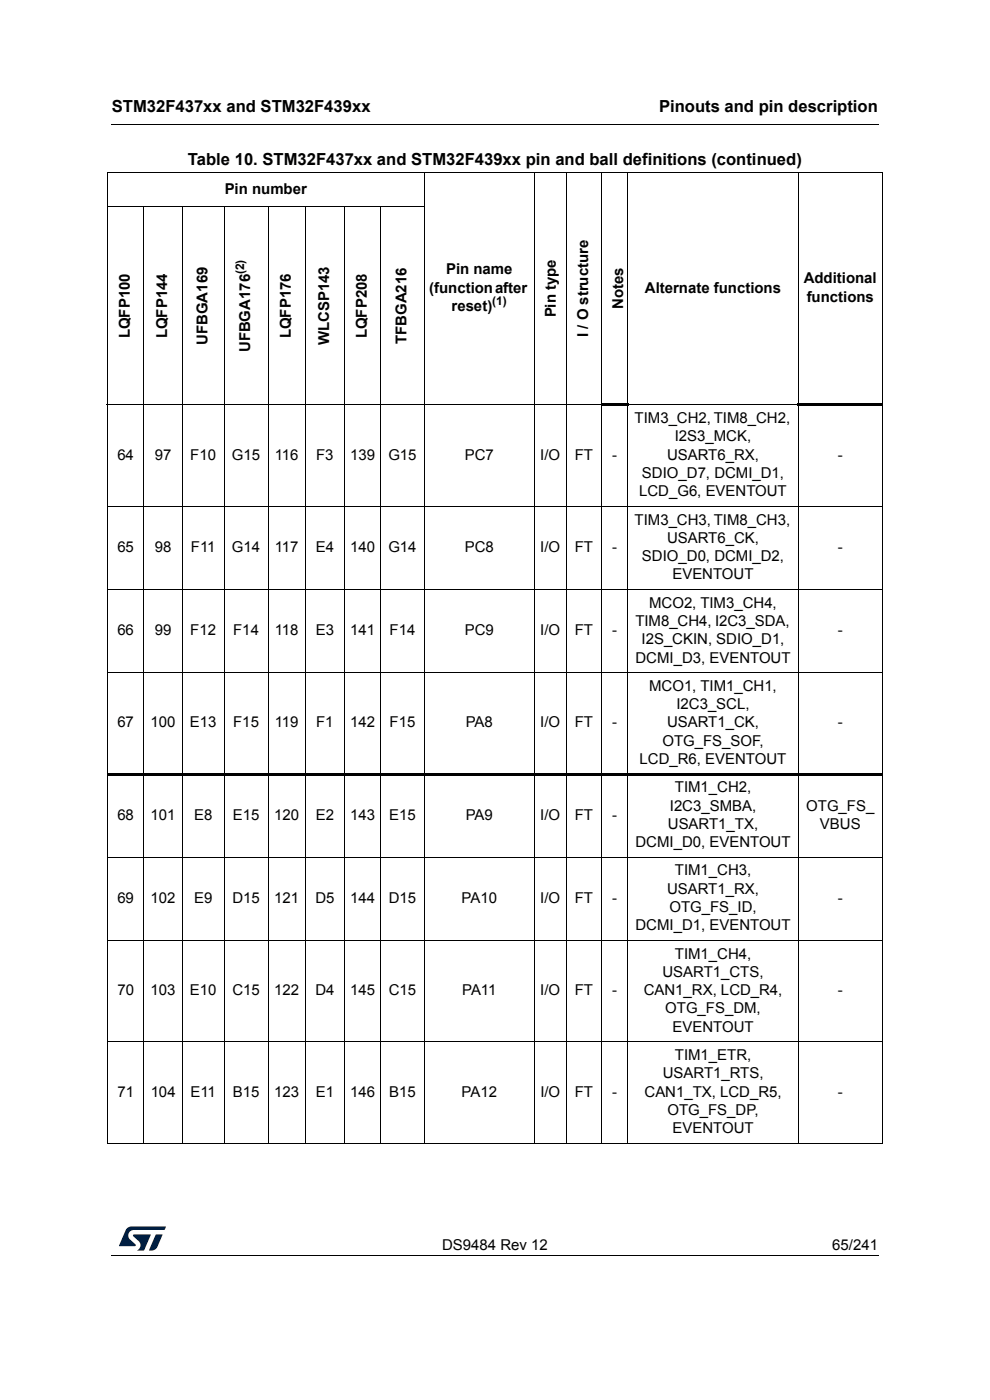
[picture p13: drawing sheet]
<svg xmlns="http://www.w3.org/2000/svg" width="210mm" height="297mm" viewBox="0 0 210 297" stroke-linecap="round" stroke-linejoin="round" font-family="sans-serif">
<defs><g id="words">
<g font-size="3.5">
<text x="23.7" y="23.9">STM32F437xx and STM32F439xx</text>
<text x="139.8" y="23.9">Pinouts and pin description</text>
<text x="39.9" y="35">Table 10. STM32F437xx and STM32F439xx pin and ball definitions (continued)</text>
</g>
<g font-size="3.2">
<text x="47.7" y="41.1">Pin number</text>
<text x="94.6" y="58.2">Pin name</text>
<text x="91" y="62.1">(function after</text>
<text x="95.8" y="65.9">reset)</text>
<text x="132.2" y="65.6" transform="rotate(-90 132.2 65.6)">Notes</text>
<text x="136.8" y="62.1">Alternate functions</text>
<text x="170.5" y="60.1">Additional</text>
<text x="171.1" y="64">functions</text>
<text x="27.5" y="71.8" transform="rotate(-90 27.5 71.8)">LQFP100</text>
<text x="35.5" y="71.8" transform="rotate(-90 35.5 71.8)">LQFP144</text>
<text x="61.7" y="71.8" transform="rotate(-90 61.7 71.8)">LQFP176</text>
<text x="77.8" y="71.8" transform="rotate(-90 77.8 71.8)">LQFP208</text>
<text x="117.9" y="67.4" transform="rotate(-90 117.9 67.4)">Pin type</text>
<text x="124.7" y="71.5" transform="rotate(-90 124.7 71.5)">I / O structure</text>
<text x="44" y="73.2" transform="rotate(-90 44 73.2)">UFBGA169</text>
<text x="53.1" y="74.7" transform="rotate(-90 53.1 74.7)">UFBGA176</text>
<text x="69.8" y="73.3" transform="rotate(-90 69.8 73.3)">WLCSP143</text>
<text x="86.3" y="73" transform="rotate(-90 86.3 73)">TFBGA216</text>
<text x="134.6" y="89.8">TIM3_CH2, TIM8_CH2,</text>
<text x="143.1" y="93.6">I2S3_MCK,</text>
<text x="24.9" y="97.5">64</text>
<text x="32.8" y="97.5">97</text>
<text x="40.4" y="97.5">F10</text>
<text x="49.2" y="97.5">G15</text>
<text x="58.3" y="97.5">116</text>
<text x="67.1" y="97.5">F3</text>
<text x="74.3" y="97.5">139</text>
<text x="82.4" y="97.5">G15</text>
<text x="98.6" y="97.5">PC7</text>
<text x="114.6" y="97.5">I/O</text>
<text x="121.9" y="97.5">FT</text>
<text x="129.9" y="97.5">-</text>
<text x="136.2" y="101.4">SDIO_D7, DCMI_D1,</text>
<text x="141.5" y="97.5">USART6_RX,</text>
<text x="177.7" y="97.5">-</text>
<text x="135.6" y="105.3">LCD_G6, EVENTOUT</text>
<text x="134.6" y="111.3">TIM3_CH3, TIM8_CH3,</text>
<text x="24.9" y="117.1">65</text>
<text x="32.8" y="117.1">98</text>
<text x="40.5" y="117.1">F11</text>
<text x="49.2" y="117.1">G14</text>
<text x="58.3" y="117.1">117</text>
<text x="67" y="117.1">E4</text>
<text x="74.3" y="117.1">140</text>
<text x="82.4" y="117.1">G14</text>
<text x="98.6" y="117.1">PC8</text>
<text x="114.6" y="117.1">I/O</text>
<text x="121.9" y="117.1">FT</text>
<text x="129.9" y="117.1">-</text>
<text x="136.2" y="119">SDIO_D0, DCMI_D2,</text>
<text x="141.5" y="115.2">USART6_CK,</text>
<text x="177.7" y="117.1">-</text>
<text x="142.6" y="122.9">EVENTOUT</text>
<text x="137.7" y="128.9">MCO2, TIM3_CH4,</text>
<text x="24.9" y="134.7">66</text>
<text x="32.8" y="134.7">99</text>
<text x="40.4" y="134.7">F12</text>
<text x="49.5" y="134.7">F14</text>
<text x="58.3" y="134.7">118</text>
<text x="67" y="134.7">E3</text>
<text x="74.3" y="134.7">141</text>
<text x="82.6" y="134.7">F14</text>
<text x="98.6" y="134.7">PC9</text>
<text x="114.6" y="134.7">I/O</text>
<text x="121.9" y="134.7">FT</text>
<text x="129.9" y="134.7">-</text>
<text x="134.8" y="132.8">TIM8_CH4, I2C3_SDA,</text>
<text x="136.1" y="136.7">I2S_CKIN, SDIO_D1,</text>
<text x="177.7" y="134.7">-</text>
<text x="134.8" y="140.6">DCMI_D3, EVENTOUT</text>
<text x="137.7" y="146.6">MCO1, TIM1_CH1,</text>
<text x="24.9" y="154.3">67</text>
<text x="32" y="154.3">100</text>
<text x="40.3" y="154.3">E13</text>
<text x="49.5" y="154.3">F15</text>
<text x="58.3" y="154.3">119</text>
<text x="67.1" y="154.3">F1</text>
<text x="74.3" y="154.3">142</text>
<text x="82.6" y="154.3">F15</text>
<text x="98.8" y="154.3">PA8</text>
<text x="114.6" y="154.3">I/O</text>
<text x="121.9" y="154.3">FT</text>
<text x="129.9" y="154.3">-</text>
<text x="141.5" y="154.3">USART1_CK,</text>
<text x="143.5" y="150.4">I2C3_SCL,</text>
<text x="177.7" y="154.3">-</text>
<text x="140.5" y="158.2">OTG_FS_SOF,</text>
<text x="135.7" y="162.1">LCD_R6, EVENTOUT</text>
<text x="24.9" y="173.9">68</text>
<text x="32" y="173.9">101</text>
<text x="41.2" y="173.9">E8</text>
<text x="49.4" y="173.9">E15</text>
<text x="58.2" y="173.9">120</text>
<text x="67" y="173.9">E2</text>
<text x="74.3" y="173.9">143</text>
<text x="82.6" y="173.9">E15</text>
<text x="98.8" y="173.9">PA9</text>
<text x="114.6" y="173.9">I/O</text>
<text x="121.9" y="173.9">FT</text>
<text x="129.9" y="173.9">-</text>
<text x="142.1" y="172">I2C3_SMBA,</text>
<text x="143.1" y="168.1">TIM1_CH2,</text>
<text x="171" y="172">OTG_FS_</text>
<text x="134.8" y="179.7">DCMI_D0, EVENTOUT</text>
<text x="141.7" y="175.8">USART1_TX,</text>
<text x="173.9" y="175.8">VBUS</text>
<text x="143.1" y="185.7">TIM1_CH3,</text>
<text x="24.9" y="191.5">69</text>
<text x="32" y="191.5">102</text>
<text x="41.2" y="191.5">E9</text>
<text x="49.3" y="191.5">D15</text>
<text x="58.2" y="191.5">121</text>
<text x="66.9" y="191.5">D5</text>
<text x="74.3" y="191.5">144</text>
<text x="82.5" y="191.5">D15</text>
<text x="97.9" y="191.5">PA10</text>
<text x="114.6" y="191.5">I/O</text>
<text x="121.9" y="191.5">FT</text>
<text x="129.9" y="191.5">-</text>
<text x="141.5" y="189.6">USART1_RX,</text>
<text x="177.7" y="191.5">-</text>
<text x="134.8" y="197.4">DCMI_D1, EVENTOUT</text>
<text x="142" y="193.5">OTG_FS_ID,</text>
<text x="143.2" y="203.4">TIM1_CH4,</text>
<text x="140.5" y="207.2">USART1_CTS,</text>
<text x="24.9" y="211.1">70</text>
<text x="32" y="211.1">103</text>
<text x="40.3" y="211.1">E10</text>
<text x="49.3" y="211.1">C15</text>
<text x="58.2" y="211.1">122</text>
<text x="66.9" y="211.1">D4</text>
<text x="74.3" y="211.1">145</text>
<text x="82.5" y="211.1">C15</text>
<text x="98" y="211.1">PA11</text>
<text x="114.6" y="211.1">I/O</text>
<text x="121.9" y="211.1">FT</text>
<text x="129.9" y="211.1">-</text>
<text x="136.5" y="211.1">CAN1_RX, LCD_R4,</text>
<text x="141.1" y="215">OTG_FS_DM,</text>
<text x="177.7" y="211.1">-</text>
<text x="142.7" y="218.9">EVENTOUT</text>
<text x="143.2" y="224.9">TIM1_ETR,</text>
<text x="24.9" y="232.6">71</text>
<text x="32" y="232.6">104</text>
<text x="40.4" y="232.6">E11</text>
<text x="49.4" y="232.6">B15</text>
<text x="58.2" y="232.6">123</text>
<text x="67" y="232.6">E1</text>
<text x="74.3" y="232.6">146</text>
<text x="82.6" y="232.6">B15</text>
<text x="97.9" y="232.6">PA12</text>
<text x="114.6" y="232.6">I/O</text>
<text x="121.9" y="232.6">FT</text>
<text x="129.9" y="232.6">-</text>
<text x="136.7" y="232.6">CAN1_TX, LCD_R5,</text>
<text x="140.6" y="228.8">USART1_RTS,</text>
<text x="177.7" y="232.6">-</text>
<text x="141.6" y="236.5">OTG_FS_DP,</text>
<text x="142.7" y="240.4">EVENTOUT</text>
<text x="93.8" y="265.1">DS9484 Rev 12</text>
<text x="176.5" y="265.1">65/241</text>
</g>
<g font-size="2.5">
<text x="51.8" y="58.2" transform="rotate(-90 51.8 58.2)">(2)</text>
<text x="104.4" y="64.7">(1)</text>
</g>
</g></defs>
<path d="M23.6 26.2l.1 .2zM186.2 26.2l.1 .2zM23.6 266.2l.1 .2zM186.2 266.2l.1 .2z" fill="#000"/>
<path d="M23.7 26.3h162.5M23.7 266.3h162.5" fill="none" stroke="#000" stroke-width=".21"/>
<g fill="#001e41">
<path d="M26.9 260.6l.6-.4h.4l7.3 .1-.3 .6h-6.4a1.17 1.17 0 0 0-1.2 .7 1.17 1.17 0 0 0 .2 1.3l1.2 1.1 .1 .3h-3.5z"/>
<path d="M33.1 261.9h1.4l-1.1 2.6a1.37 1.37 0 0 1-1.8 .7z"/>
<path d="M28.3 261.9h3.7l-1.5 3.4h-1.4a1.23 1.23 0 0 0 .3-2l-1.1-1z"/>
</g>
<g fill="none" stroke="#000" stroke-width=".21">
<path d="M22.7 36.5h164.6M22.8 36.6v205.8M90 36.4v206.2M113.3 36.4v206.2M120.1 36.4v206.2M127.6 36.4v206.2M133.2 36.4v206.2M169.3 36.4v206.2M187.2 36.6v205.8M22.7 43.9h67.4M30.5 43.8v198.8M38.6 43.8v198.8"/>
<path d="M47.5 43.8v198.8M56.9 43.8v198.8M64.7 43.8v198.8M73.1 43.8v198.8M80.8 43.8v198.8M22.7 85.9h105M133.1 85.9h36.3M22.7 107.4h164.6M22.7 125h164.6M22.7 142.7h164.6M22.7 181.8h164.6M22.7 199.5h164.6"/>
<path d="M22.7 221h164.6M22.7 242.5h164.6"/>
</g>
<path d="M127.5 85.6h5.8v.5h-5.8zM169.2 85.6h18.1v.5h-18.1zM22.7 164h164.6v.5h-164.6z" fill="#000"/>
<use href="#words"/>
</svg>
